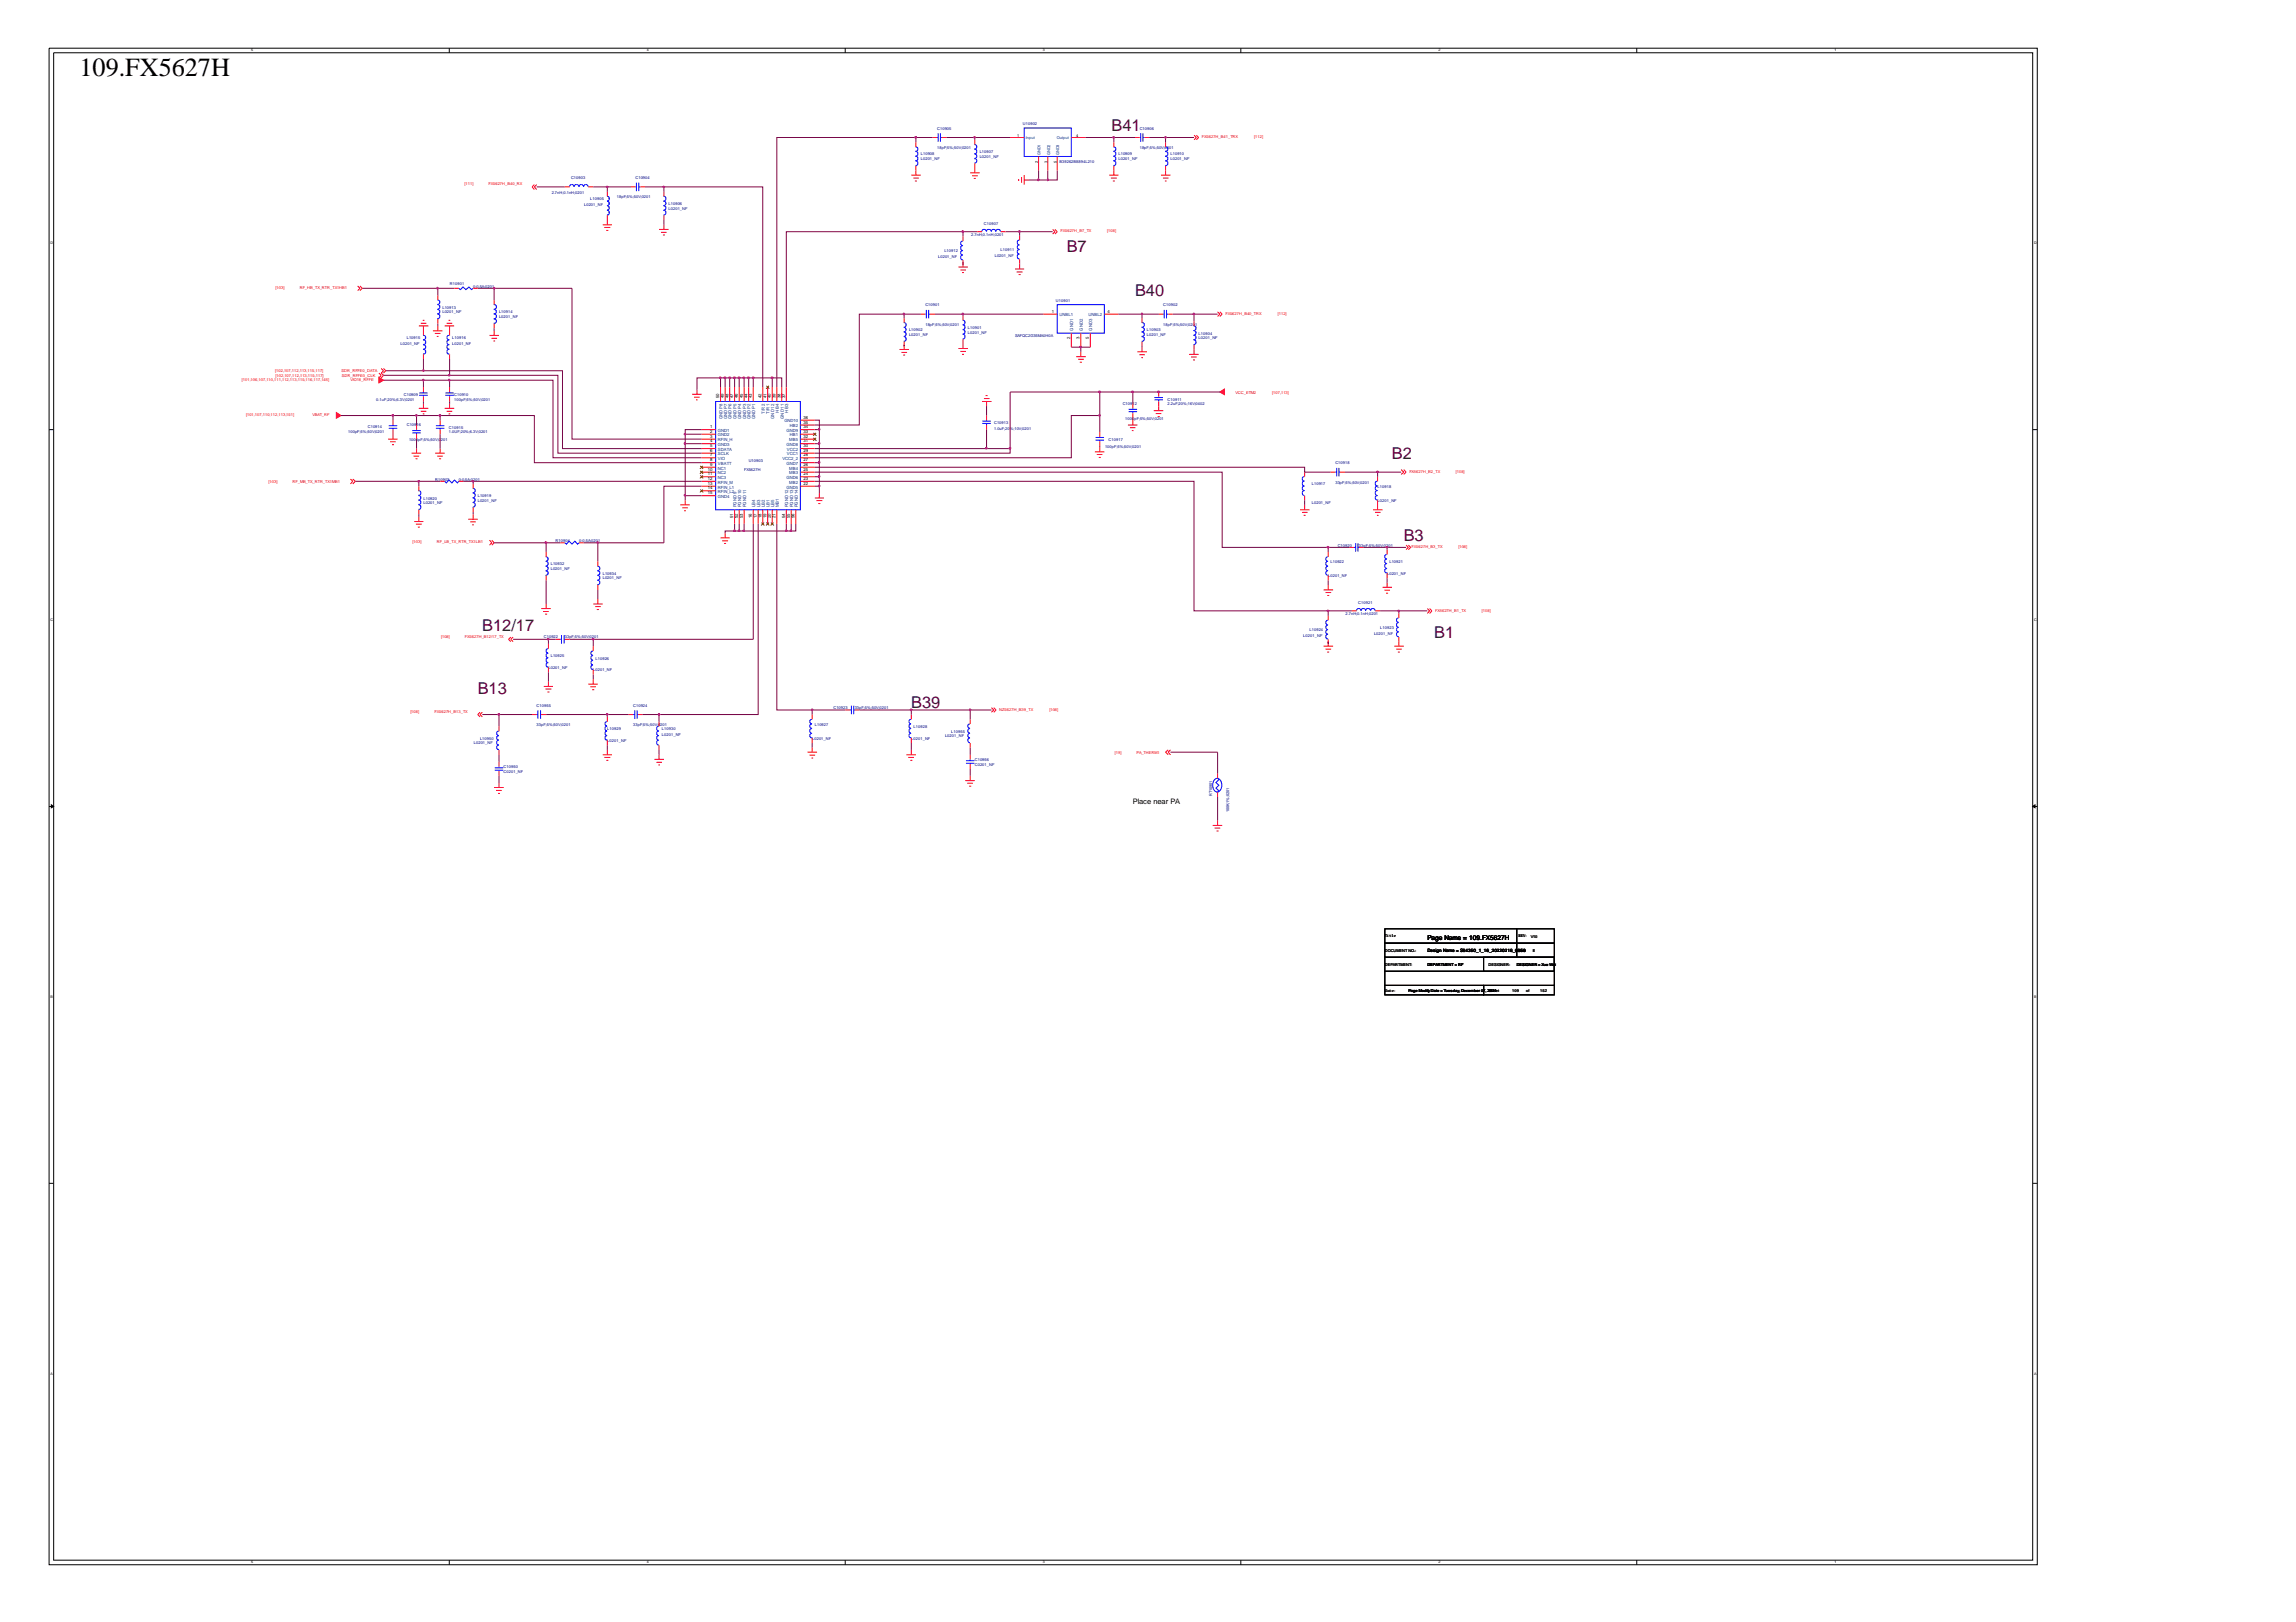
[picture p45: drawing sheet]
<svg xmlns="http://www.w3.org/2000/svg" width="297mm" height="210mm" viewBox="0 0 297 210" stroke-linecap="round" stroke-linejoin="round" font-family="sans-serif">
<defs><g id="words">
<text font-size="3.4" x="10.3" y="9.8">109.FX5627H</text>
<g font-size="2.1" fill="#400040">
<text x="143.8" y="17">B41</text>
<text x="138" y="32.6">B7</text>
<text x="146.9" y="38.3">B40</text>
<text x="180.1" y="59.4">B2</text>
<text x="181.6" y="70">B3</text>
<text x="62.4" y="81.6">B12/17</text>
<text x="185.5" y="82.5">B1</text>
<text x="61.8" y="89.8">B13</text>
<text x="117.9" y="91.7">B39</text>
</g>
<text font-size="1" x="146.6" y="104">Place near PA</text>
<text font-size=".8" x="184.7" y="121.6">Page Name = 109.FX5627H</text>
<g font-size=".6">
<text x="136.1" y="40.5">1</text>
<text x="143.3" y="40.5">4</text>
<text x="138.4" y="43.9" transform="rotate(-90 138.4 43.9)">2</text>
<text x="139.7" y="43.9" transform="rotate(-90 139.7 43.9)">3</text>
<text x="140.9" y="43.9" transform="rotate(-90 140.9 43.9)">5</text>
<text x="93" y="51.5" transform="rotate(-90 93 51.5)">50</text>
<text x="93.6" y="51.5" transform="rotate(-90 93.6 51.5)">49</text>
<text x="94.2" y="51.5" transform="rotate(-90 94.2 51.5)">48</text>
<text x="94.9" y="51.5" transform="rotate(-90 94.9 51.5)">47</text>
<text x="95.5" y="51.5" transform="rotate(-90 95.5 51.5)">46</text>
<text x="96.1" y="51.5" transform="rotate(-90 96.1 51.5)">45</text>
<text x="96.7" y="51.5" transform="rotate(-90 96.7 51.5)">44</text>
<text x="97.3" y="51.5" transform="rotate(-90 97.3 51.5)">43</text>
<text x="98.5" y="51.5" transform="rotate(-90 98.5 51.5)">42</text>
<text x="99.1" y="51.5" transform="rotate(-90 99.1 51.5)">41</text>
<text x="99.7" y="51.5" transform="rotate(-90 99.7 51.5)">40</text>
<text x="100.3" y="51.5" transform="rotate(-90 100.3 51.5)">39</text>
<text x="101" y="51.5" transform="rotate(-90 101 51.5)">38</text>
<text x="101.6" y="51.5" transform="rotate(-90 101.6 51.5)">37</text>
<text x="91.9" y="55.4">1</text>
<text x="91.9" y="56">2</text>
<text x="91.9" y="56.7">3</text>
<text x="91.9" y="57.2">4</text>
<text x="91.9" y="57.9">5</text>
<text x="91.9" y="58.5">6</text>
<text x="91.9" y="59.1">7</text>
<text x="91.9" y="59.7">8</text>
<text x="104" y="59.7">27</text>
<text x="104" y="59.1">28</text>
<text x="104" y="58.5">29</text>
<text x="104" y="57.9">30</text>
<text x="104" y="57.2">31</text>
<text x="104" y="56.7">32</text>
<text x="104" y="56">33</text>
<text x="104" y="55.4">34</text>
<text x="104" y="54.8">35</text>
<text x="104" y="54.2">36</text>
<text x="91.6" y="60.9">10</text>
<text x="91.6" y="61.5">11</text>
<text x="91.6" y="62.1">12</text>
<text x="91.6" y="62.8">13</text>
<text x="91.6" y="63.3">14</text>
<text x="91.6" y="64">15</text>
<text x="91.9" y="60.3">9</text>
<text x="104" y="62.8">22</text>
<text x="104" y="62.1">23</text>
<text x="104" y="61.5">24</text>
<text x="104" y="60.9">25</text>
<text x="104" y="60.3">26</text>
<text x="94.9" y="67.1" transform="rotate(-90 94.9 67.1)">51</text>
<text x="95.5" y="67.1" transform="rotate(-90 95.5 67.1)">52</text>
<text x="96.1" y="67.1" transform="rotate(-90 96.1 67.1)">53</text>
<text x="97.3" y="67.1" transform="rotate(-90 97.3 67.1)">16</text>
<text x="97.9" y="67.1" transform="rotate(-90 97.9 67.1)">17</text>
<text x="98.5" y="67.1" transform="rotate(-90 98.5 67.1)">18</text>
<text x="99.1" y="67.1" transform="rotate(-90 99.1 67.1)">19</text>
<text x="99.7" y="67.1" transform="rotate(-90 99.7 67.1)">20</text>
<text x="100.3" y="67.1" transform="rotate(-90 100.3 67.1)">21</text>
<text x="101.6" y="67.1" transform="rotate(-90 101.6 67.1)">54</text>
<text x="102.2" y="67.1" transform="rotate(-90 102.2 67.1)">55</text>
<text x="102.8" y="67.1" transform="rotate(-90 102.8 67.1)">56</text>
<text x="184.7" y="123.2">Design Name = S84350_1_16_20220216_0959</text>
</g>
<g font-size=".6" fill="#004080">
<text x="137.1" y="41">UNBL1</text>
<text x="140.8" y="41">UNBL2</text>
<text x="138.9" y="42.8" transform="rotate(-90 138.9 42.8)">GND1</text>
<text x="140.1" y="42.8" transform="rotate(-90 140.1 42.8)">GND2</text>
<text x="141.3" y="42.8" transform="rotate(-90 141.3 42.8)">GND3</text>
<text x="98.9" y="53.5" transform="rotate(-90 98.9 53.5)">T/R2</text>
<text x="99.6" y="53.5" transform="rotate(-90 99.6 53.5)">T/R1</text>
<text x="100.8" y="53.4" transform="rotate(-90 100.8 53.4)">HB4</text>
<text x="102" y="53.4" transform="rotate(-90 102 53.4)">HB3</text>
<text x="92.9" y="55.9">GND1</text>
<text x="92.9" y="56.5">GND2</text>
<text x="92.9" y="57.1">RFIN_H</text>
<text x="92.9" y="57.7">GND3</text>
<text x="92.9" y="58.3">SDATA</text>
<text x="92.9" y="58.9">SCLK</text>
<text x="92.9" y="59.5">VIO</text>
<text x="93.5" y="54.3" transform="rotate(-90 93.5 54.3)">GNDP8</text>
<text x="94.1" y="54.3" transform="rotate(-90 94.1 54.3)">GNDP7</text>
<text x="94.7" y="54.3" transform="rotate(-90 94.7 54.3)">GNDP6</text>
<text x="95.3" y="54.3" transform="rotate(-90 95.3 54.3)">GNDP5</text>
<text x="95.9" y="54.3" transform="rotate(-90 95.9 54.3)">GNDP4</text>
<text x="96.5" y="54.3" transform="rotate(-90 96.5 54.3)">GNDP3</text>
<text x="97.1" y="54.3" transform="rotate(-90 97.1 54.3)">GNDP2</text>
<text x="97.7" y="54.3" transform="rotate(-90 97.7 54.3)">GNDP1</text>
<text x="100.2" y="54.2" transform="rotate(-90 100.2 54.2)">GND12</text>
<text x="101.2" y="59.5">VCC2_2</text>
<text x="101.4" y="54.2" transform="rotate(-90 101.4 54.2)">GND11</text>
<text x="101.5" y="54.7">GND10</text>
<text x="101.8" y="57.7">GND8</text>
<text x="101.8" y="55.9">GND9</text>
<text x="101.8" y="58.9">VCC1</text>
<text x="101.8" y="58.3">VCC2</text>
<text x="102.1" y="57.1">MB5</text>
<text x="102.2" y="56.5">HB1</text>
<text x="102.2" y="55.3">HB2</text>
<text x="92.9" y="60.2">VBATT</text>
<text x="92.9" y="60.8">NC1</text>
<text x="92.9" y="61.4">NC2</text>
<text x="92.9" y="62">NC3</text>
<text x="92.9" y="62.6">RFIN_M</text>
<text x="92.9" y="63.2">RFIN_L1</text>
<text x="92.9" y="63.8">RFIN_L2</text>
<text x="92.9" y="64.4">GND4</text>
<text x="95.3" y="65.7" transform="rotate(-90 95.3 65.7)">PGND9</text>
<text x="95.9" y="65.7" transform="rotate(-90 95.9 65.7)">PGND10</text>
<text x="96.5" y="65.7" transform="rotate(-90 96.5 65.7)">PGND11</text>
<text x="97.7" y="65.7" transform="rotate(-90 97.7 65.7)">LB4</text>
<text x="98.3" y="65.7" transform="rotate(-90 98.3 65.7)">LB3</text>
<text x="98.9" y="65.7" transform="rotate(-90 98.9 65.7)">LB2</text>
<text x="99.6" y="65.7" transform="rotate(-90 99.6 65.7)">LB1</text>
<text x="100.2" y="65.7" transform="rotate(-90 100.2 65.7)">LB5</text>
<text x="100.8" y="65.7" transform="rotate(-90 100.8 65.7)">MB1</text>
<text x="101.8" y="63.2">GND5</text>
<text x="101.8" y="62">GND6</text>
<text x="101.8" y="60.2">GND7</text>
<text x="102" y="65.7" transform="rotate(-90 102 65.7)">PGND12</text>
<text x="102.1" y="62.6">MB2</text>
<text x="102.1" y="61.4">MB3</text>
<text x="102.1" y="60.8">MB4</text>
<text x="102.6" y="65.7" transform="rotate(-90 102.6 65.7)">PGND13</text>
<text x="103.2" y="65.7" transform="rotate(-90 103.2 65.7)">PGND14</text>
</g>
<g font-size=".5">
<text x="32.5" y="6.7">5</text>
<text x="83.7" y="6.7">4</text>
<text x="134.9" y="6.7">3</text>
<text x="186.1" y="6.7">2</text>
<text x="237.3" y="6.7">1</text>
<text x="131.6" y="17.8">1</text>
<text x="139.2" y="17.8">4</text>
<text x="134.3" y="21.1" transform="rotate(-90 134.3 21.1)">2</text>
<text x="135.5" y="21.1" transform="rotate(-90 135.5 21.1)">3</text>
<text x="136.7" y="21.1" transform="rotate(-90 136.7 21.1)">5</text>
<text x="6.5" y="31.6">D</text>
<text x="263.1" y="31.6">D</text>
<text x="6.5" y="80.4">C</text>
<text x="263.1" y="80.4">C</text>
<text x="179.2" y="121.3">Title</text>
<text x="179.2" y="123.2">DOCUMENT NO.:</text>
<text x="179.2" y="125">DEPARTMENT:</text>
<text x="184.7" y="125">DEPARTMENT = RF</text>
<text x="192.6" y="125">DESIGNER:</text>
<text x="196.2" y="125">DESIGNER = Xue Wei</text>
<text x="196.5" y="123.2">Size</text>
<text x="196.5" y="121.3">REV:</text>
<text x="198" y="121.3">V10</text>
<text x="198.3" y="123.2">E</text>
<text x="6.5" y="129.1">B</text>
<text x="179.2" y="128.4">Date:</text>
<text x="182.2" y="128.4">Page ModifyDate = Tuesday, December 07, 2021</text>
<text x="192.6" y="128.4">Sheet</text>
<text x="195.6" y="128.4">109</text>
<text x="197.4" y="128.4">of</text>
<text x="199.3" y="128.4">152</text>
<text x="263.1" y="129.1">B</text>
<text x="6.5" y="177.9">A</text>
<text x="263.1" y="177.9">A</text>
<text x="32.5" y="202.3">5</text>
<text x="83.7" y="202.3">4</text>
<text x="134.9" y="202.3">3</text>
<text x="186.1" y="202.3">2</text>
<text x="237.3" y="202.3">1</text>
</g>
<g font-size=".5" fill="#000080">
<text x="121.2" y="16.8">C10905</text>
<text x="132.3" y="16.2">U10902</text>
<text x="147.4" y="16.8">C10906</text>
<text x="73.9" y="23.2">C10903</text>
<text x="82.2" y="23.2">C10904</text>
<text x="119.1" y="20.1">L10908</text>
<text x="119.1" y="20.8">L0201_NF</text>
<text x="121.2" y="19.3">18pF;5%;50V;0201</text>
<text x="126.7" y="19.8">L10907</text>
<text x="126.7" y="20.5">L0201_NF</text>
<text x="137.1" y="21.1">B39262B8894L210</text>
<text x="144.7" y="20.1">L10909</text>
<text x="144.7" y="20.8">L0201_NF</text>
<text x="147.4" y="19.3">18pF;5%;50V;0201</text>
<text x="151.4" y="20.1">L10910</text>
<text x="151.4" y="20.8">L0201_NF</text>
<text x="71.4" y="25.1">2.7nH;0.1nH;0201</text>
<text x="75.6" y="26.6">L0201_NF</text>
<text x="76.4" y="25.9">L10905</text>
<text x="79.8" y="25.6">18pF;5%;50V;0201</text>
<text x="86.5" y="26.6">L10906</text>
<text x="86.5" y="27.1">L0201_NF</text>
<text x="127.3" y="29.1">C10907</text>
<text x="121.4" y="33.4">L0201_NF</text>
<text x="122.2" y="32.7">L10912</text>
<text x="125.6" y="30.5">2.7nH;0.1nH;0201</text>
<text x="128.7" y="33.2">L0201_NF</text>
<text x="129.5" y="32.5">L10911</text>
<text x="57.2" y="39.9">L10913</text>
<text x="57.2" y="40.6">L0201_NF</text>
<text x="58.2" y="36.8">R10901</text>
<text x="61.2" y="37.2">0;0.5A;0201</text>
<text x="64.6" y="40.6">L10914</text>
<text x="64.6" y="41.2">L0201_NF</text>
<text x="119.7" y="39.6">C10901</text>
<text x="136.6" y="39.1">U10901</text>
<text x="150.5" y="39.6">C10902</text>
<text x="51.8" y="44.6">L0201_NF</text>
<text x="52.6" y="43.9">L10915</text>
<text x="58.5" y="43.9">L10916</text>
<text x="58.5" y="44.6">L0201_NF</text>
<text x="117.6" y="42.9">L10902</text>
<text x="117.6" y="43.5">L0201_NF</text>
<text x="119.7" y="42.1">18pF;5%;50V;0201</text>
<text x="125.2" y="42.6">L10901</text>
<text x="125.2" y="43.2">L0201_NF</text>
<text x="131.3" y="43.6">SAFQC2G35MA0H0A</text>
<text x="148.4" y="42.9">L10903</text>
<text x="148.4" y="43.5">L0201_NF</text>
<text x="150.5" y="42.1">18pF;5%;50V;0201</text>
<text x="155.1" y="43.3">L10904</text>
<text x="155.1" y="43.9">L0201_NF</text>
<text x="48.7" y="51.8">0.1uF;20%;6.3V;0201</text>
<text x="52.2" y="51.2">C10909</text>
<text x="58.8" y="51.2">C10910</text>
<text x="58.8" y="51.8">100pF;5%;50V;0201</text>
<text x="145.2" y="52.4">C10912</text>
<text x="151" y="51.8">C10911</text>
<text x="151" y="52.4">2.2uF;20%;16V;0402</text>
<text x="45" y="56.1">100pF;5%;50V;0201</text>
<text x="47.6" y="55.4">C10914</text>
<text x="52.6" y="55.1">C10916</text>
<text x="52.9" y="57.1">1000pF;5%;50V;0201</text>
<text x="58.1" y="55.5">C10915</text>
<text x="58.1" y="56.1">1.0UF;20%;6.3V;0201</text>
<text x="96.9" y="59.7">U10903</text>
<text x="128.6" y="54.9">C10913</text>
<text x="128.6" y="55.6">1.0uF;20%;10V;0201</text>
<text x="143" y="58">100pF;5%;50V;0201</text>
<text x="143.4" y="57">C10917</text>
<text x="145.6" y="54.4">1000pF;5%;50V;0201</text>
<text x="54.8" y="64.7">L10920</text>
<text x="54.8" y="65.2">L0201_NF</text>
<text x="56.3" y="62.2">R10902</text>
<text x="59.4" y="62.2">0;0.5A;0201</text>
<text x="61.8" y="64.3">L10919</text>
<text x="61.8" y="65">L0201_NF</text>
<text x="96.3" y="61">FX5627H</text>
<text x="169.7" y="62.8">L10917</text>
<text x="169.7" y="65.2">L0201_NF</text>
<text x="172.8" y="60.1">C10918</text>
<text x="172.8" y="62.6">33pF;5%;50V;0201</text>
<text x="178.2" y="63.1">L10918</text>
<text x="178.2" y="65">L0201_NF</text>
<text x="71.9" y="70.1">R10904</text>
<text x="74.9" y="70.1">0;0.5A;0201</text>
<text x="173.1" y="70.8">C10920</text>
<text x="175.8" y="70.8">33pF;5%;50V;0201</text>
<text x="71.2" y="73.2">L10932</text>
<text x="71.2" y="73.8">L0201_NF</text>
<text x="78" y="74.4">L10934</text>
<text x="78" y="75">L0201_NF</text>
<text x="171.8" y="74.7">L0201_NF</text>
<text x="172.1" y="72.9">L10922</text>
<text x="179.5" y="74.4">L0201_NF</text>
<text x="179.7" y="72.9">L10921</text>
<text x="70.4" y="82.6">C10922</text>
<text x="73.1" y="82.6">33pF;5%;50V;0201</text>
<text x="168.6" y="82.4">L0201_NF</text>
<text x="169.4" y="81.7">L10924</text>
<text x="174.1" y="79.6">2.7nH;0.1nH;0201</text>
<text x="175.7" y="78.1">C10921</text>
<text x="177.8" y="82.1">L0201_NF</text>
<text x="178.6" y="81.4">L10923</text>
<text x="71" y="86.6">L0201_NF</text>
<text x="71.2" y="85.1">L10925</text>
<text x="76.8" y="86.9">L0201_NF</text>
<text x="77" y="85.4">L10926</text>
<text x="62.1" y="95.7">L10950</text>
<text x="69.4" y="91.5">C10955</text>
<text x="69.4" y="94">33pF;5%;50V;0201</text>
<text x="78.6" y="94.5">L10929</text>
<text x="81.9" y="91.5">C10924</text>
<text x="81.9" y="94">33pF;5%;50V;0201</text>
<text x="85.6" y="94.5">L10930</text>
<text x="85.6" y="95.2">L0201_NF</text>
<text x="105.1" y="95.7">L0201_NF</text>
<text x="105.4" y="93.9">L10927</text>
<text x="107.8" y="91.8">C10923</text>
<text x="110.6" y="91.8">33pF;5%;50V;0201</text>
<text x="117.9" y="95.7">L0201_NF</text>
<text x="118.2" y="94.2">L10928</text>
<text x="122.3" y="95.4">L0201_NF</text>
<text x="123.1" y="94.8">L10955</text>
<text x="61.3" y="96.3">L0201_NF</text>
<text x="65.2" y="99.4">C10950</text>
<text x="65.2" y="100">C0201_NF</text>
<text x="78.6" y="96">L0201_NF</text>
<text x="126.1" y="98.5">C10956</text>
<text x="126.1" y="99.1">C0201_NF</text>
<text x="156.8" y="103" transform="rotate(-90 156.8 103)">RT10901</text>
<text x="159" y="105.1" transform="rotate(-90 159 105.1)">100K;1%;0201</text>
</g>
<g font-size=".5" fill="#f00">
<text x="155.5" y="17.9">FX5627H_B41_TRX</text>
<text x="162.3" y="17.9">[112]</text>
<text x="60.1" y="24">[111]</text>
<text x="63.2" y="24">FX5627H_B40_RX</text>
<text x="137.2" y="30.1">FX5627H_B7_TX</text>
<text x="143.3" y="30.1">[108]</text>
<text x="35.6" y="37.4">[103]</text>
<text x="38.8" y="37.4">RF_HB_TX_RTR_TX1HB1</text>
<text x="158.5" y="40.7">FX5627H_B40_TRX</text>
<text x="165.3" y="40.7">[112]</text>
<text x="31.3" y="49.3">[101,106,107,110,111,112,113,115,116,117,145]</text>
<text x="31.8" y="53.9">[101,107,110,112,113,151]</text>
<text x="35.6" y="48.1">[102,107,112,113,115,117]</text>
<text x="35.6" y="48.7">[102,107,112,113,115,117]</text>
<text x="40.4" y="53.9">VBAT_RF</text>
<text x="44.2" y="48.1">SDR_RFFE0_DATA</text>
<text x="44.2" y="48.7">SDR_RFFE0_CLK</text>
<text x="45.3" y="49.3">VIO18_RFFE</text>
<text x="159.9" y="51">VCC_ETM2</text>
<text x="164.6" y="51">[107,113]</text>
<text x="34.8" y="62.5">[103]</text>
<text x="37.8" y="62.5">RF_MB_TX_RTR_TX1MB1</text>
<text x="182.3" y="61.2">FX5627H_B2_TX</text>
<text x="188.3" y="61.2">[108]</text>
<text x="53.4" y="70.3">[103]</text>
<text x="56.5" y="70.3">RF_LB_TX_RTR_TX1LB1</text>
<text x="182.6" y="71">FX5627H_B3_TX</text>
<text x="188.7" y="71">[108]</text>
<text x="57.1" y="82.5">[108]</text>
<text x="60.2" y="82.5">FX5627H_B12/17_TX</text>
<text x="185.7" y="79.1">FX5627H_B1_TX</text>
<text x="191.7" y="79.1">[108]</text>
<text x="53.1" y="92.3">[108]</text>
<text x="56.2" y="92.3">FX5627H_B13_TX</text>
<text x="129.3" y="92">NZ5627H_B39_TX</text>
<text x="135.8" y="92">[108]</text>
<text x="144.2" y="97.6">[19]</text>
<text x="147" y="97.6">PA_THERM1</text>
</g>
<g font-size=".5" fill="#004080">
<text x="132.7" y="18">Input</text>
<text x="134.6" y="20" transform="rotate(-90 134.6 20)">GND1</text>
<text x="135.8" y="20" transform="rotate(-90 135.8 20)">GND2</text>
<text x="136.7" y="18">Output</text>
<text x="137" y="20" transform="rotate(-90 137 20)">GND3</text>
</g>
</g></defs>
<g fill="none" stroke="#000" stroke-width=".13">
<path d="M6.3 6.2h257.3v196.3h-257.3zM6.9 6.8h256.1v195.1h-256.1zM58.1 6.2v.6M109.3 6.2v.6M160.5 6.2v.6M211.8 6.2v.6M6.4 55.6h.5M263 55.6h.6M6.4 104.4h.5M263 104.4h.6M179.2 120.2h17v1.9h-17zM179.2 122.1h17v1.8h-17z"/>
<path d="M179.2 127.5h12.7v1.2h-12.7zM179.2 125.7h21.9v1.8h-21.9zM179.2 123.9h21.9v1.8h-21.9zM191.9 127.5h9.2v1.2h-9.2zM191.9 123.9h9.2v1.8h-9.2zM196.2 120.2h4.9v1.9h-4.9zM196.2 122.1h4.9v1.8h-4.9zM6.4 153.1h.5M263 153.1h.6M58.1 201.9v.6M109.3 201.9v.6M160.5 201.9v.6"/>
<path d="M211.8 201.9v.6"/>
</g>
<g fill="#000" stroke="#000" stroke-width=".13">
<path d="M6.6 104.2l.3 .2-.3 .1z" fill-rule="evenodd"/>
<path d="M263 104.4l.3-.2v.3z" fill-rule="evenodd"/>
</g>
<g fill="none" stroke="#f00" stroke-width=".13">
<path d="M118.5 18.4v.6M120.6 17.8h.6M121.8 17.8h.7M126.1 18.1v.6M130.7 17.8h1.8M138.6 17.8h1.9M144.1 18.4v.6M146.9 17.8h.5M148.1 17.8h.6M150.8 18.4v.6M154.5 17.5l.3 .3-.3 .3M154.8 17.5l.3 .3-.3 .3"/>
<path d="M46.3 37l.3 .3-.3 .3M46.6 37l.3 .3-.3 .3M56.6 38.2v.6M58.8 37.3h.6M61.2 37.3h.6M63.9 38.8v.6M69.1 23.9l-.3 .3 .3 .3M69.4 23.9l-.3 .3 .3 .3M73.1 24.2h.6M76.1 24.2h.7M78 29.1h1.2M78.2 29.4h.8"/>
<path d="M78.4 29.8h.3M78.6 24.8v.6M78.6 27.9v1.2M81.6 24.2h.6M82.8 24.2h.6M85.3 29.7h1.2M85.5 30.1h.7M85.8 30.4h.2M85.9 24.8v.6M85.9 27.9v.6M85.9 29.1v.6M117.9 22.7h1.2"/>
<path d="M118.2 23h.7M118.4 23.4h.2M118.5 21.5v1.2M124 34.6h1.2M124.2 34.9h.8M124.5 35.3h.2M124.6 30.6v.6M124.6 33.7v.9M125.5 22.4h1.2M125.8 22.7h.7M126 23.1h.2M126.1 21.1v1.3"/>
<path d="M126.4 30h.6M129.5 30h.6M131.3 34.8h1.2M131.5 35.2h.8M131.8 23.2v.2M131.8 35.5h.2M131.9 30.5v.6M131.9 33.5v.6M131.9 34.2v.6M132.2 22.9v.7M132.5 23.3h.6M132.5 22.7v1.2"/>
<path d="M134.4 20.2v1.9M135.6 20.2v1.9M136.2 29.7l.3 .3-.3 .3M136.5 29.7l.3 .3-.3 .3M136.8 20.2v1.9M143.5 22.7h1.2M143.7 23h.8M144 23.4h.2M144.1 21.5v1.2M150.2 22.7h1.2M150.5 23h.7M150.7 23.4h.2"/>
<path d="M150.8 21.5v1.2M49 48.3l.3 .3-.3 .3M49.3 47.7l.3 .3-.3 .3 .3 .3-.3 .3M49.6 47.7l.3 .3-.3 .3M50.2 56.8h1.2M50.5 57.2h.7M50.7 57.5h.3M50.8 54.4v.6M50.8 55.6v1.2M53.3 58.6h1.2M53.5 59h.7M53.8 59.4h.2"/>
<path d="M53.9 55v.6M53.9 56.2v.6M53.9 58.1v.5M54.2 42.2h1.2M54.2 52.8h1.2M54.4 41.8h.8M54.4 53.2h.8M54.7 41.5h.2M54.7 53.6h.2M54.8 42.2v1.2M54.8 45.9v.6M54.8 50.1v.6"/>
<path d="M54.8 51.3v.7M54.8 52.3v.5M56 42.8h1.2M56.3 43.2h.7M56.3 58.6h1.2M56.5 43.5h.2M56.6 59h.7M56.6 41.3v.6M56.6 42.2v.6M56.8 59.4h.3M56.9 54.4v.6M56.9 55.6v.6"/>
<path d="M56.9 58.1v.5M57.5 42.2h1.3M57.5 52.8h1.3M57.8 41.8h.7M57.8 53.2h.7M58 41.5h.3M58 53.6h.3M58.2 42.2v1.2M58.2 45.9v.6M58.2 50.1v.6M58.2 51.3v.7M58.2 52.3v.5"/>
<path d="M63.3 43.4h1.3M63.6 43.8h.7M63.8 44.1h.3M63.9 41.9v.6M63.9 42.8v.6M89.5 51h1.3M89.8 51.4h.7M90 51.7h.3M90.2 50.4v.6M90.8 56.8h1.8M90.8 58.6h1.8M90.8 55.6h1.8"/>
<path d="M90.8 56.2h1.8M90.8 57.4h1.8M90.8 58.1h1.8M90.8 59.2h1.8M90.8 59.9h1.8M93.2 50.1v1.9M93.8 50.1v1.9M94.4 50.1v1.9M95 50.1v1.9M95.6 50.1v1.9M96.3 50.1v1.9M96.9 50.1v1.9"/>
<path d="M97.5 50.1v1.9M98.7 50.1v1.9M99.3 50.1v1.9M99.9 50.1v1.9M100.5 50.1v1.9M101.1 50.1v1.9M101.7 50.1v1.9M103.5 56.8h1.9M103.5 58.6h1.9M103.5 55h1.9M103.5 55.6h1.9M103.5 56.2h1.9"/>
<path d="M103.5 57.4h1.9M103.5 58.1h1.9M103.5 59.2h1.9M103.5 59.9h1.9M103.5 54.4h1.9M116.4 45.2h1.2M116.6 45.6h.7M116.8 45.9h.3M117 41.2v.6M117 44.2v1M119.1 40.7h.6M120.3 40.7h.6"/>
<path d="M124 45.1h1.2M124.2 45.5h.8M124.5 45.9h.2M124.6 40.9v.6M124.6 43.9v1.2M127 52h1.3M127.3 51.6h.7M127.5 51.2h.3M127.6 52v.5M127.6 53.8v.6M127.6 55v.6M135 40.7h1.8"/>
<path d="M138.6 43.1v1.8M139.2 46.2h1.3M139.5 46.5h.7M139.7 46.9h.3M139.8 43.1v1.8M139.8 45.5v.7M141.1 43.1v1.8M141.6 58.5h1.3M141.9 58.8h.7M142.2 59.2h.2M142.3 55.9v.6M142.3 57.1v.6"/>
<path d="M142.3 57.8v.7M142.9 40.7h1.8M145.9 55h1.3M146.2 55.3h.7M146.4 55.7h.2M146.6 52.3v.5M146.6 53.5v.6M146.6 54.4v.6M147.2 45.5h1.2M147.4 45.9h.7M147.7 46.3h.2M147.7 41.2v.6"/>
<path d="M147.7 44.2v.6M147.7 44.9v.6M149.3 53.1h1.2M149.5 53.5h.7M149.8 53.9h.2M149.9 40.7h.6M149.9 50.7v.6M149.9 52v1.1M151.1 40.7h.6M153.8 45.9h1.3M154.1 46.2h.7M154.3 46.6h.3"/>
<path d="M154.5 41.6v.6M154.5 44.6v1.3M157.5 40.4l.3 .3-.3 .3M157.8 40.4l.3 .3-.3 .3M45.3 62l.3 .3-.3 .3M45.6 62l.4 .3-.4 .3M53.6 67.5h1.2M53.8 67.8h.8M54.1 68.2h.2M54.2 62.9v.6M54.2 66v.6M54.2 66.9v.6"/>
<path d="M56.9 62.3h.6M59.4 62.3h.6M60.6 67.2h1.2M60.8 67.5h.8M61.1 67.9h.2M61.2 62.6v.6M61.2 65.7v.6M61.2 66.6v.6M63.3 69.9l.3 .3-.3 .3M63.6 69.9l.3 .3-.3 .3M70 78.8h1.2M70.3 79.1h.7"/>
<path d="M70.5 79.5h.3M70.7 71.4v.7M70.7 74.5v.6M70.7 78.2v.6M72.5 70.2h.6M74.9 70.2h.6M76.8 78.2h1.2M77 78.5h.7M77.2 78.9h.3M77.3 72.7v.6M77.3 75.7v.6M77.3 77.5v.7"/>
<path d="M88 65.3h1.2M88.3 65.7h.7M88.5 66.1h.2M88.6 64.7v.6M90.8 60.5h1.8M90.8 61.1h1.8M90.8 61.7h1.8M90.8 62.3h1.8M90.8 62.9h1.8M90.8 63.5h1.8M90.8 64.1h1.8M93.2 69.6h1.2"/>
<path d="M93.4 70h.8M93.7 70.3h.2M93.8 69v.6M95 66v1.8M95.6 66v1.8M96.3 66v1.8M97.5 66v1.8M98.1 66v1.8M98.7 66v1.8M99.3 66v1.8M99.9 66v1.8M100.5 66v1.8"/>
<path d="M101.7 66v1.8M102.4 66v1.8M103 66v1.8M103.5 60.5h1.9M103.5 61.1h1.9M103.5 61.7h1.9M103.5 62.3h1.9M103.5 62.9h1.9M105.4 64.4h1.2M105.6 64.8h.8M105.9 65.2h.2M106 63.8v.6"/>
<path d="M168.2 66h1.2M168.4 66.3h.8M168.7 66.7h.2M168.8 61.1v.6M168.8 64.1v.6M168.8 65.3v.7M171.2 76.3h1.3M171.5 76.7h.7M171.7 77.1h.3M171.8 71.4v.7M171.8 74.5v.6M171.8 75.7v.6"/>
<path d="M171.8 79.7v.6M172.1 61.1h.7M173.4 61.1h.6M174.6 70.8h.6M174.9 79.1h.6M175.8 70.8h.6M177.6 66h1.3M177.9 66.3h.7M177.9 79.1h.7M178.1 66.7h.3M178.2 61.7v.6M178.2 64.7v1.3"/>
<path d="M178.9 76h1.2M179.1 76.4h.7M179.3 76.8h.3M179.5 71.1v.7M179.5 74.2v.6M179.5 75.4v.6M181 79.4v.6M181.3 60.8l.3 .3-.3 .3M181.6 60.8l.3 .3-.3 .3M181.9 70.5l.3 .3-.3 .3M182.2 70.5l.3 .3-.3 .3M184.7 78.8l.3 .3-.3 .3"/>
<path d="M185 78.8l.3 .3-.3 .3M62.1 92.2l-.3 .3 .3 .3M62.4 92.2l-.3 .3 .3 .3M64.6 94v.6M64.6 97v.7M64.6 98.6v.6M64.6 99.8v.6M66.1 82.4l-.3 .3 .3 .3M66.4 82.4l-.3 .3 .3 .3M68.8 92.5h.6M70 92.5h.7M70.4 88.8h1.1"/>
<path d="M70.6 89.2h.7M70.8 89.5h.3M71 83.3v.7M71 86.4v.6M71 88.2v.6M71.9 82.7h.6M73.1 82.7h.6M76.1 88.5h1.2M76.4 88.9h.7M76.6 89.3h.3M76.8 83.6v.7M76.8 86.7v.6"/>
<path d="M76.8 87.9v.6M78 97.7h1.2M78.2 98h.8M78.4 98.4h.3M78.6 92.8v.6M78.6 95.8v.6M78.6 97v.7M81.3 92.5h.6M82.5 92.5h.6M84.7 98.3h1.2M84.9 98.7h.7M85.2 99h.2"/>
<path d="M85.3 93.4v.6M85.3 96.4v.6M85.3 97.7v.6M104.5 97.3h1.2M104.7 97.7h.8M105 98.1h.2M105.1 92.5v.6M105.1 95.5v.7M105.1 96.7v.6M109.3 91.9h.7M110.6 91.9h.6M117.3 97.7h1.2"/>
<path d="M117.5 98h.7M117.8 98.4h.2M117.9 92.5v.6M117.9 95.5v.7M117.9 97v.7M125.5 93.1v.6M125.5 96.2v.5M125.5 97.7v.6M125.5 98.9v.6M128.3 91.6l.3 .3-.3 .3M128.6 91.6l.3 .3-.3 .3M151.1 97l-.3 .3 .3 .4"/>
<path d="M151.4 97l-.3 .3 .3 .4M171.2 83.6h1.3M171.5 84h.7M171.7 84.4h.3M171.8 82.7v.9M180.4 83.6h1.2M180.6 84h.8M180.8 84.4h.3M181 82.4v1.2M63.9 101.9h1.3M64.2 102.3h.7M64.4 102.7h.3"/>
<path d="M64.6 101.3v.6M124.9 101h1.2M125.1 101.4h.8M125.4 101.7h.2M125.5 100.4v.6M156.9 106.8h1.2M157.1 107.2h.8M157.4 107.5h.2M157.5 100.1v.6M157.5 102.5v.6M157.5 106.2v.6"/>
</g>
<g fill="#f00" stroke="#f00" stroke-width=".13">
<path d="M43.5 53.4l.6 .4-.6 .3z" fill-rule="evenodd"/>
<path d="M157.8 50.7l.6-.4v.8z" fill-rule="evenodd"/>
<path d="M49 48.8l.6 .4-.6 .3z" fill-rule="evenodd"/>
</g>
<g fill="none" stroke="#00f" stroke-width=".13">
<path d="M118.4 19h.1a.26 .26 0 0 1 .2 .3 .26 .26 0 0 1-.3 .2M118.4 19.6h.1a.3 .3 0 0 1 .2 .3 .3 .3 0 0 1-.2 .3h-.1M121.2 17.8h.2M121.4 17.2v1.1M121.7 17.8h.1M121.7 17.2v1.1M126.1 18.7h.1a.28 .28 0 0 1 .1 .3 .28 .28 0 0 1-.2 .3v-.1M126.1 19.3h.1a.28 .28 0 0 1 .1 .3 .28 .28 0 0 1-.2 .3M126.1 20h.1a.28 .28 0 0 1 .1 .2 .28 .28 0 0 1-.2 .3M132.5 16.6h6.1v3.6h-6.1zM144.1 19a.26 .26 0 0 1 .2 .3 .26 .26 0 0 1-.2 .2M144.1 19.6a.3 .3 0 0 1 .2 .3 .3 .3 0 0 1-.2 .3"/>
<path d="M147.4 17.8h.2M147.6 17.2v1.1M147.9 17.2v1.1M147.9 17.8h.2M150.7 19l.3 .1a.29 .29 0 0 1 0 .3 .29 .29 0 0 1-.2 .2l-.1-.1M150.7 19.6h.1a.29 .29 0 0 1 .2 .3 .29 .29 0 0 1-.2 .3h-.1M56.6 38.8l.2 .1a.31 .31 0 0 1-.2 .5v-.1M56.6 39.4a.3 .3 0 0 1 .3 .3 .3 .3 0 0 1-.3 .3M59.4 37.3l.2 .2 .3-.4 .4 .4 .4-.4 .3 .4 .2-.2M63.9 39.4a.29 .29 0 0 1 .3 .3 .29 .29 0 0 1-.3 .3M73.7 24.1a.28 .28 0 0 1 .3-.2 .28 .28 0 0 1 .2 .2M74.3 24.1a.3 .3 0 0 1 .3-.2 .3 .3 0 0 1 .3 .2h-.1"/>
<path d="M74.9 24.1l.1-.2a.31 .31 0 0 1 .5 .2h-.1M75.5 24.1a.28 .28 0 0 1 .3-.2 .28 .28 0 0 1 .3 .2h-.1M78.5 27.2h.1a.3 .3 0 0 1 .2 .3 .3 .3 0 0 1-.2 .3h-.1M78.5 26.6h.1a.26 .26 0 0 1 .2 .3 .26 .26 0 0 1-.3 .2M78.5 26h.1a.28 .28 0 0 1 .2 .3 .28 .28 0 0 1-.2 .3h-.1M78.5 25.4h.1a.28 .28 0 0 1 .2 .3 .28 .28 0 0 1-.3 .3M82.2 24.2h.1M82.3 23.6v1.1M82.6 24.2h.2M82.6 23.6v1.1M85.9 25.4a.3 .3 0 0 1 .2 .3 .3 .3 0 0 1-.2 .3M85.9 26l.2 .1v.2v.2l-.2 .1"/>
<path d="M85.9 26.6l.2 .1a.31 .31 0 0 1-.2 .5v-.1M85.9 27.2a.3 .3 0 0 1 .2 .3 .3 .3 0 0 1-.2 .3M118.4 20.2h.1a.28 .28 0 0 1 .2 .3 .28 .28 0 0 1-.2 .3h-.1M118.4 20.8h.1a.28 .28 0 0 1 .2 .4 .28 .28 0 0 1-.3 .2M124.5 33a.3 .3 0 0 0-.2 .3 .3 .3 0 0 0 .2 .3M124.5 32.4a.28 .28 0 0 0-.2 .3 .28 .28 0 0 0 .2 .3v-.1M124.5 31.8a.3 .3 0 0 0-.2 .3 .3 .3 0 0 0 .2 .3M124.5 31.2a.28 .28 0 0 0-.2 .3 .28 .28 0 0 0 .2 .3v-.1M126.1 20.5a.26 .26 0 0 1 .2 .3 .26 .26 0 0 1-.2 .3M127 29.9a.28 .28 0 0 1 .3-.2 .28 .28 0 0 1 .3 .2M127.6 29.9a.3 .3 0 0 1 .3-.2 .3 .3 0 0 1 .3 .2M128.3 29.9v-.2a.31 .31 0 0 1 .5 .2"/>
<path d="M128.9 29.9a.28 .28 0 0 1 .2-.2 .28 .28 0 0 1 .3 .2M131.9 32.9h-.1a.31 .31 0 0 0-.2 .3 .31 .31 0 0 0 .2 .3h.1M131.9 32.3h-.1a.27 .27 0 0 0-.2 .3 .27 .27 0 0 0 .2 .2h.1M131.9 31.7l-.2 .1-.1 .2 .1 .2h.2M131.9 31.1h-.1a.31 .31 0 0 0-.2 .3 .31 .31 0 0 0 .2 .3l.1-.1M136.8 39.4h6.1v3.7h-6.1zM144.1 20.2a.28 .28 0 0 1 .2 .3 .28 .28 0 0 1-.2 .3M144.1 20.8a.28 .28 0 0 1 .2 .4 .28 .28 0 0 1-.2 .2M150.7 20.2l.3 .1a.29 .29 0 0 1 0 .3 .29 .29 0 0 1-.2 .2h-.1M150.7 20.8h.1a.29 .29 0 0 1 .2 .3 .29 .29 0 0 1-.2 .3h-.1M50.3 55.4h1.1M50.3 55.1h1.1"/>
<path d="M50.8 55v.1M50.8 55.4v.2M53.3 56h1.1M53.3 55.7h1.1M53.9 55.6v.1M53.9 56v.2M54.2 51.2h1.1M54.2 50.9h1.1M54.7 45.2h.1a.29 .29 0 0 1 .2 .3 .29 .29 0 0 1-.2 .3h-.1M54.7 44.6l.3 .1a.29 .29 0 0 1 0 .3 .29 .29 0 0 1-.2 .2l-.1-.1M54.7 44h.1a.29 .29 0 0 1 .2 .3 .29 .29 0 0 1-.2 .3l-.1-.1M54.7 43.4l.3 .1a.29 .29 0 0 1 0 .3 .29 .29 0 0 1-.2 .1h-.1"/>
<path d="M54.8 50.7v.2M54.8 51.2v.1M56.4 55.4h1.1M56.4 55.1h1.1M56.6 40.1h.2a.31 .31 0 0 1-.2 .5M56.6 40.7a.3 .3 0 0 1 .3 .3 .3 .3 0 0 1-.3 .2M56.9 55v.1M56.9 55.4v.2M57.6 51.2h1.1M57.6 50.9h1.1M58.1 45.2a.28 .28 0 0 0-.3 .4l.1 .1 .2 .1M58.1 44.6a.29 .29 0 0 0-.3 .2 .29 .29 0 0 0 .1 .3h.2"/>
<path d="M58.1 44a.3 .3 0 0 0-.3 .3 .3 .3 0 0 0 .2 .3l.1-.1M58.1 43.4a.29 .29 0 0 0-.3 .2 .29 .29 0 0 0 .1 .3h.2M58.2 50.7v.2M58.2 51.2v.1M63.9 40.1h.2a.29 .29 0 0 1 .1 .3 .29 .29 0 0 1-.3 .2M63.9 40.7h.1a.29 .29 0 0 1 .2 .3 .29 .29 0 0 1-.3 .2M63.9 41.3h.2l.1 .3-.1 .2h-.2M92.6 52h10.9v14h-10.9zM116.9 41.8h.1a.28 .28 0 0 1 .2 .3 .28 .28 0 0 1-.3 .2M116.9 42.4h.1a.28 .28 0 0 1 .2 .3 .28 .28 0 0 1-.2 .2h-.1M116.9 43h.1a.28 .28 0 0 1 .2 .3 .28 .28 0 0 1-.2 .2h-.1M116.9 43.6h.1a.3 .3 0 0 1 .2 .3 .3 .3 0 0 1-.2 .2h-.1"/>
<path d="M119.7 40.7h.1M119.8 40.1v1.1M120.1 40.1v1.1M120.1 40.7h.2M124.5 41.5h.1a.28 .28 0 0 1 .2 .2 .28 .28 0 0 1-.2 .3h-.1M124.5 42.1h.1a.3 .3 0 0 1 .2 .2 .3 .3 0 0 1-.2 .3h-.1M124.5 42.7h.1a.28 .28 0 0 1 .2 .3 .28 .28 0 0 1-.2 .2h-.1M124.5 43.3h.1a.28 .28 0 0 1 .2 .3 .28 .28 0 0 1-.3 .2M127.1 54.8h1.1M127.1 54.5h1.1M127.6 54.4v.1M127.6 54.8v.2"/>
<path d="M141.7 57h1.1M141.7 56.6h1.1M142.3 56.5v.1M142.3 57v.1M146 53.3h1.1M146 53h1.1M146.6 52.8v.2M146.6 53.3v.2M147.7 41.8h.1a.29 .29 0 0 1 .2 .3 .29 .29 0 0 1-.3 .2M147.7 42.4h.3v.3v.2h-.3M147.7 43h.3a.29 .29 0 0 1 0 .3 .29 .29 0 0 1-.3 .2M147.7 43.6a.29 .29 0 0 1 .3 .3 .29 .29 0 0 1-.3 .2"/>
<path d="M149.4 51.7h1.1M149.4 51.4h1.1M149.9 51.3v.1M149.9 51.7v.3M150.5 40.7h.1M150.6 40.1v1.1M150.9 40.1v1.1M150.9 40.7h.2M154.4 42.2h.1a.3 .3 0 0 1 .2 .3 .3 .3 0 0 1-.2 .3l-.1-.1M154.4 42.8l.2 .1 .1 .1-.1 .3h-.2M154.4 43.4l.2 .1a.31 .31 0 0 1-.1 .5l-.1-.1M154.4 44h.1a.3 .3 0 0 1 .2 .3 .3 .3 0 0 1-.2 .3l-.1-.1"/>
<path d="M54.1 63.5h.1a.28 .28 0 0 1 .2 .3 .28 .28 0 0 1-.3 .3M54.1 64.1h.1a.28 .28 0 0 1 .2 .3 .28 .28 0 0 1-.2 .3h-.1M54.1 64.7h.1a.26 .26 0 0 1 .2 .3 .26 .26 0 0 1-.3 .2M54.1 65.3h.1a.3 .3 0 0 1 .2 .3 .3 .3 0 0 1-.2 .3h-.1M57.5 62.3l.2 .2 .4-.4 .4 .4 .3-.4 .4 .4 .2-.2M61.2 63.2l.2 .1a.31 .31 0 0 1-.2 .5v-.1M61.2 63.8a.3 .3 0 0 1 .2 .3 .3 .3 0 0 1-.2 .3M61.2 64.4l.2 .1a.31 .31 0 0 1-.2 .5M61.2 65a.3 .3 0 0 1 .2 .3 .3 .3 0 0 1-.2 .3M70.6 72.1h.2a.31 .31 0 0 1-.2 .5M70.6 72.7h.1a.3 .3 0 0 1 .2 .3 .3 .3 0 0 1-.3 .2M70.6 73.3l.2 .1 .1 .1-.1 .3h-.2"/>
<path d="M70.6 73.9h.2a.31 .31 0 0 1-.2 .5M73.1 70.2l.2 .2 .3-.4 .4 .4 .4-.4 .3 .4 .2-.2M77.3 73.3h.1a.28 .28 0 0 1 .2 .3 .28 .28 0 0 1-.3 .2M77.3 73.9a.26 .26 0 0 1 .3 .3 .26 .26 0 0 1-.3 .2M77.3 74.5a.3 .3 0 0 1 .3 .3 .3 .3 0 0 1-.3 .2M77.3 75.1h.1a.28 .28 0 0 1 .2 .3 .28 .28 0 0 1-.3 .2M168.7 63.5a.3 .3 0 0 0-.2 .3 .3 .3 0 0 0 .2 .3M168.7 62.9a.28 .28 0 0 0-.2 .3 .28 .28 0 0 0 .2 .3v-.1M168.7 62.3a.3 .3 0 0 0-.2 .3 .3 .3 0 0 0 .2 .3v-.1M168.7 61.7a.28 .28 0 0 0-.2 .3 .28 .28 0 0 0 .2 .2M171.8 73.9a.28 .28 0 0 0-.3 .3 .28 .28 0 0 0 .3 .2M171.8 73.3l-.2 .1a.31 .31 0 0 0 .2 .4"/>
<path d="M171.8 72.7a.3 .3 0 0 0-.3 .3 .3 .3 0 0 0 .3 .2M171.8 72.1a.28 .28 0 0 0-.3 .2 .28 .28 0 0 0 .3 .3M172.8 61.1h.1M172.9 60.6v1.1M173.2 61.1h.2M173.2 60.6v1.1M175.2 70.8h.2M175.4 70.3v1.1M175.5 79l.1-.2a.31 .31 0 0 1 .5 .2h-.1M175.7 70.8h.1M175.7 70.3v1.1M176.1 79a.28 .28 0 0 1 .3-.2 .28 .28 0 0 1 .3 .2h-.1"/>
<path d="M176.7 79a.3 .3 0 0 1 .3-.2 .3 .3 0 0 1 .3 .2h-.1M177.3 79a.28 .28 0 0 1 .3-.2 .28 .28 0 0 1 .3 .2h-.1M178.2 64.1l-.2 .1a.31 .31 0 0 0 .2 .5M178.2 63.5a.3 .3 0 0 0-.3 .3 .3 .3 0 0 0 .3 .3M178.2 62.9a.28 .28 0 0 0-.3 .3 .28 .28 0 0 0 .3 .3v-.1M178.2 62.3a.3 .3 0 0 0-.3 .3 .3 .3 0 0 0 .3 .3v-.1M179.4 73.6a.28 .28 0 0 0-.2 .3 .28 .28 0 0 0 .2 .2M179.4 73a.3 .3 0 0 0-.2 .2 .3 .3 0 0 0 .2 .3M179.4 72.4a.28 .28 0 0 0-.2 .2 .28 .28 0 0 0 .2 .3M179.4 71.8h-.2a.31 .31 0 0 0 .2 .5M180.9 80a.28 .28 0 0 0-.2 .3 .28 .28 0 0 0 .2 .2M64 99.4h1.1"/>
<path d="M64 99.7h1.1M64.5 94.6l-.2 .1v.1v.3h.2M64.5 95.2a.27 .27 0 0 0-.2 .3 .27 .27 0 0 0 .2 .3v-.1M64.5 95.8a.31 .31 0 0 0-.2 .3 .31 .31 0 0 0 .2 .3M64.5 96.4a.27 .27 0 0 0-.2 .3 .27 .27 0 0 0 .2 .3M64.6 99.2v.2M64.6 99.7v.1M69.4 92.5h.2M69.6 91.9v1.1M69.9 92.5h.1M69.9 91.9v1.1M70.9 85.8a.27 .27 0 0 0-.2 .2 .27 .27 0 0 0 .2 .3"/>
<path d="M70.9 85.1a.31 .31 0 0 0-.2 .3 .31 .31 0 0 0 .2 .3M70.9 84.6a.27 .27 0 0 0-.2 .2 .27 .27 0 0 0 .2 .3M70.9 84h-.2v.2v.2l.2 .1M72.5 82.7h.1M72.6 82.2v1.1M73 82.7h.1M73 82.2v1.1M76.7 86.1a.27 .27 0 0 0-.2 .2 .27 .27 0 0 0 .2 .3M76.7 85.5h-.2v.2v.3h.2M76.7 84.9a.31 .31 0 0 0-.3 .2 .31 .31 0 0 0 .3 .3M76.7 84.3a.27 .27 0 0 0-.2 .2 .27 .27 0 0 0 .2 .3M78.5 95.2a.27 .27 0 0 0-.2 .3 .27 .27 0 0 0 .2 .3v-.1"/>
<path d="M78.5 94.6l-.2 .1v.2v.2h.2M78.5 94a.31 .31 0 0 0-.2 .3 .31 .31 0 0 0 .2 .3v-.1M78.5 93.4a.27 .27 0 0 0-.2 .3 .27 .27 0 0 0 .2 .2M81.9 92.5h.2M82.1 91.9v1.1M82.4 91.9v1.1M82.4 92.5h.1M85.2 95.8a.3 .3 0 0 0-.2 .3 .3 .3 0 0 0 .2 .3M85.2 95.2a.28 .28 0 0 0-.2 .3 .28 .28 0 0 0 .2 .3v-.1M85.2 94.6l-.2 .1a.31 .31 0 0 0 .2 .5v-.1M85.2 94a.3 .3 0 0 0-.2 .3 .3 .3 0 0 0 .2 .3v-.1M105 94.9a.28 .28 0 0 0-.2 .3 .28 .28 0 0 0 .2 .3v-.1"/>
<path d="M105 94.3a.3 .3 0 0 0-.2 .3 .3 .3 0 0 0 .2 .3v-.1M105 93.7a.28 .28 0 0 0-.2 .3 .28 .28 0 0 0 .2 .2M105 93.1l-.2 .1a.31 .31 0 0 0 .2 .5v-.1M110 91.9h.2M110.2 91.3v1.1M110.4 91.3v1.1M110.4 91.9h.2M117.9 94.9h-.1a.27 .27 0 0 0-.2 .3 .27 .27 0 0 0 .2 .3l.1-.1M117.9 94.3h-.1a.31 .31 0 0 0-.2 .3 .31 .31 0 0 0 .2 .3l.1-.1M117.9 93.7h-.1a.27 .27 0 0 0-.2 .3 .27 .27 0 0 0 .2 .2h.1M117.9 93.1l-.2 .1-.1 .2 .1 .2h.2M125 98.4h1.1"/>
<path d="M125 98.8h1.1M125.5 93.7h-.1a.27 .27 0 0 0-.2 .3 .27 .27 0 0 0 .2 .2h.1M125.5 94.3h-.1a.31 .31 0 0 0-.2 .3 .31 .31 0 0 0 .2 .3l.1-.1M125.5 94.9h-.1a.27 .27 0 0 0-.2 .3 .27 .27 0 0 0 .2 .3l.1-.1M125.5 95.5h-.1a.31 .31 0 0 0-.2 .3 .31 .31 0 0 0 .2 .3h.1M125.5 98.3v.1M125.5 98.8v.1M171.8 82.1a.3 .3 0 0 0-.3 .3 .3 .3 0 0 0 .3 .3v-.1M171.8 81.5a.28 .28 0 0 0-.3 .3 .28 .28 0 0 0 .3 .3v-.1M171.8 80.9l-.2 .1a.31 .31 0 0 0 .2 .5v-.1M171.8 80.3a.3 .3 0 0 0-.3 .3 .3 .3 0 0 0 .3 .3v-.1M180.9 81.8a.3 .3 0 0 0-.2 .3 .3 .3 0 0 0 .2 .3"/>
<path d="M180.9 81.2a.28 .28 0 0 0-.2 .3 .28 .28 0 0 0 .2 .3v-.1M180.9 80.6a.3 .3 0 0 0-.2 .3 .3 .3 0 0 0 .2 .3v-.1M157.1 101a.47 .47 0 0 1 .8 0 1 1 0 0 1-.4 1.5 1 1 0 0 1-.4-1.5zM157.5 100.7l.2 .2-.4 .4 .4 .3-.4 .4 .4 .3-.2 .2"/>
</g>
<g fill="none" stroke="#804000" stroke-width=".13">
<path d="M99.1 49.9l.4 .4M99.5 49.9l-.4 .4M105.2 56.7l.4 .3M105.2 56l.4 .4M105.6 56.7l-.4 .3M105.6 56l-.4 .4M90.6 60.3l.4 .4M90.6 60.9l.4 .4M90.6 61.5l.4 .4M90.6 63.3l.4 .4M90.9 60.3l-.3 .4M90.9 60.9l-.3 .4"/>
<path d="M90.9 61.5l-.3 .4M90.9 63.3l-.3 .4M98.5 67.6l.4 .4M98.8 67.6l-.3 .4M99.1 67.6l.4 .4M99.5 67.6l-.4 .4M99.7 67.6l.4 .4M100.1 67.6l-.4 .4"/>
</g>
<g fill="none" stroke="#800040" stroke-width=".13">
<path d="M118.5 17.8h2.1M118.5 17.8h-18v32.3M118.5 17.8v.6M122.5 17.8h3.6v.3M126.1 17.8h4.6M140.5 17.8h6.4M144.1 17.8v.6M148.7 17.8h5.8M150.8 17.8v.6M46.9 37.3h11.9M56.6 37.3v.9M61.8 37.3h2.1v1.5"/>
<path d="M63.9 37.3h10.1v19.5h16.8M69.4 24.2h3.7M76.8 24.2h1.8v.6M78.6 24.2h3M83.4 24.2h2.5v.6M85.9 28.5v.6M85.9 24.2h12.8v25.9M124.6 30h-22.9v20.1M124.6 30h1.8M124.6 30v.6M124.6 34v.3M130.1 30h6.1"/>
<path d="M131.9 30v.5M131.9 34.1v.1M134.4 22.1v1.2h-1.3M134.4 23.3h1.2M135.6 22.1v1.2M136.8 22.1v1.2h-1.2M44.1 53.8h6.7v.6M49.6 49.2h5.2M50.8 53.8h3.1M53.9 53.8h3v.6M53.9 53.8v1.2M53.9 56.8v1.3"/>
<path d="M54.8 46.5v1.5h-4.9M54.8 48h18v10.1h18M54.8 49.2v.9M54.8 52v.3M54.8 49.2h3.4v.9M56.6 41.9v.3M56.9 53.8h12.2v6.1h21.7M56.9 56.2v1.9M58.2 48.6h14v10h18.6M58.2 49.2h13.3v10h19.3M58.2 46.5v2.1h-8.6M58.2 52v.3"/>
<path d="M63.9 42.5v.3M90.8 57.4h-2.2v6.7M90.8 56.2h-2.2v1.2M90.8 55.6h-2.2v.6M93.2 48.9h6.7M93.2 50.1v-1.2h-3v1.5M93.8 48.9v1.2M94.4 48.9v1.2M95 48.9v1.2M95.6 48.9v1.2M96.3 48.9v1.2M96.9 48.9v1.2"/>
<path d="M97.5 48.9v1.2M99.9 48.9h1.2v1.2M99.9 48.9v1.2M105.4 59.9h.6v1.8M105.4 57.4h.6v2.5M105.4 55.6h.6v1.8M105.4 54.4h.6v1.2M105.4 58.1h22.2M117 40.7h-5.8v14.3h-5.8M117 44.6v.2M119.1 40.7h-2.1v.5M120.9 40.7h14.1"/>
<path d="M124.6 40.7v.2M127.6 52.5v1.3M127.6 55.6v2.5h3.1M130.7 58.1v.5h-25.3M130.7 58.1v-7.4h11.6v3.1h-3.7v5.4h-33.2M138.6 44.9h2.5M139.8 44.9v.6M142.3 50.7h4.3v1.6M142.3 53.8v2.1M142.3 57.7v.1M144.7 40.7h5.2M146.6 54.1v.3"/>
<path d="M146.6 50.7h11.2M147.7 40.7v.5M147.7 44.8v.1M151.7 40.7h5.8M154.5 40.7v.9M46 62.3h10.9M54.2 62.3v.6M54.2 66.6v.3M60 62.3h30.8M61.2 62.3v.3M61.2 66.3v.3M63.9 70.2h8.6"/>
<path d="M70.7 70.2v1.2M70.7 75.1v3.1M77.3 70.2v2.5M77.3 76.3v1.2M90.8 64.1h-2.2v.6M90.8 62.9h-4.9v7.3h-10.4M95 68.7h7.4M95 67.8v.9h-1.2v.3M95.6 67.8v.9M96.3 67.8v.9M97.5 67.8v14.9h-20.7M98.1 67.8v24.7h-15"/>
<path d="M100.5 67.8v24.1h4.6M101.7 67.8v.9M102.4 67.8v.9M103 67.8v.9h-.6M105.4 62.9h.6v.9M105.4 61.7h.6v1.2M105.4 61.1h52.7v9.7h13.7M105.4 62.3h49.1v16.8h17.3M105.4 60.5h63.4v.6h3.3M168.8 64.7v.6M171.8 70.8h2.8M171.8 70.8v.6"/>
<path d="M171.8 75.1v.6M171.8 79.1v.6M171.8 79.1h3.1M174 61.1h7.3M176.4 70.8h3.1v.3M178.2 61.1v.6M178.6 79.1h6.1M179.5 74.8v.6M179.5 70.8h2.4M181 79.1v.3M62.4 92.5h6.4M64.6 92.5v1.5"/>
<path d="M64.6 97.7v.9M66.4 82.7h5.5M70.7 92.5h10.6M71 82.7v.6M71 87v1.2M73.7 82.7h3.1v.9M76.8 87.3v.6M78.6 92.5v.3M78.6 96.4v.6M85.3 92.5v.9M85.3 97v.7M105.1 91.9h4.2"/>
<path d="M105.1 91.9v.6M105.1 96.2v.5M111.2 91.9h14.3M117.9 91.9v.6M117.9 96.2v.8M125.5 96.7v1M125.5 99.5v.9M128.3 91.9h-2.8v1.2M151.4 97.3h6.1v2.8M171.8 83v.3M64.6 100.4v.9M157.5 103.1v3.1"/>
</g>
<g fill="#f0f" stroke="#f0f" stroke-width=".13">
<path d="M70.9 82.6h.1v.2h-.1z" fill-rule="evenodd"/>
<path d="M180.9 79l.2 .1h-.2z" fill-rule="evenodd"/>
<path d="M178.1 61h.2v.1h-.2z" fill-rule="evenodd"/>
<path d="M179.4 70.7h.1v.2h-.1z" fill-rule="evenodd"/>
<path d="M154.4 40.6h.1v.1h-.1z" fill-rule="evenodd"/>
<path d="M150.7 17.7l.2 .1-.1 .1z" fill-rule="evenodd"/>
<path d="M131.8 29.9h.1v.1h-.1z" fill-rule="evenodd"/>
<path d="M94.9 68.6l.2 .1-.1 .1z" fill-rule="evenodd"/>
<path d="M102.2 68.6h.2v.1h-.2z" fill-rule="evenodd"/>
<path d="M101.6 68.6l.2 .1-.1 .1z" fill-rule="evenodd"/>
<path d="M96.1 68.6h.2v.1h-.2z" fill-rule="evenodd"/>
<path d="M95.5 68.6l.2 .1-.1 .1z" fill-rule="evenodd"/>
<path d="M105.9 61.6h.1v.1h-.1z" fill-rule="evenodd"/>
<path d="M105.9 62.8h.1v.2h-.1z" fill-rule="evenodd"/>
<path d="M105.9 59.8h.1v.1h-.1z" fill-rule="evenodd"/>
<path d="M105.9 55.5h.1v.1h-.1z" fill-rule="evenodd"/>
<path d="M105.9 57.3h.1v.2h-.1z" fill-rule="evenodd"/>
<path d="M88.5 57.3l.2 .1-.1 .1z" fill-rule="evenodd"/>
<path d="M88.5 64h.2v.2h-.2z" fill-rule="evenodd"/>
<path d="M88.5 56.1h.2v.1h-.2z" fill-rule="evenodd"/>
<path d="M93.1 48.8h.1v.1h-.1z" fill-rule="evenodd"/>
<path d="M99.8 48.8l.2 .1-.1 .1z" fill-rule="evenodd"/>
<path d="M97.4 48.8h.1v.1h-.1z" fill-rule="evenodd"/>
<path d="M96.8 48.8l.1 .1-.1 .1z" fill-rule="evenodd"/>
<path d="M96.1 48.8h.2v.1h-.2z" fill-rule="evenodd"/>
<path d="M95.5 48.8l.2 .1-.1 .1z" fill-rule="evenodd"/>
<path d="M94.9 48.8l.2 .1-.1 .1z" fill-rule="evenodd"/>
<path d="M94.3 48.8h.2v.1h-.2z" fill-rule="evenodd"/>
<path d="M93.7 48.8l.2 .1-.1 .1z" fill-rule="evenodd"/>
<path d="M139.7 44.8h.2v.2h-.2z" fill-rule="evenodd"/>
<path d="M134.2 23.2l.2 .1-.1 .1z" fill-rule="evenodd"/>
<path d="M135.5 23.2l.1 .1v.1z" fill-rule="evenodd"/>
<path d="M58 48.5h.2v.1h-.2z" fill-rule="evenodd"/>
<path d="M54.7 47.9h.2l-.1 .2z" fill-rule="evenodd"/>
<path d="M78.5 24.1l.2 .1-.2 .1z" fill-rule="evenodd"/>
<path d="M85.8 24.1l.2 .1-.1 .1z" fill-rule="evenodd"/>
<path d="M76.6 82.6h.2v.2h-.2z" fill-rule="evenodd"/>
<path d="M85.2 92.4h.1v.2z" fill-rule="evenodd"/>
<path d="M105 91.8h.2l-.1 .2z" fill-rule="evenodd"/>
<path d="M171.7 70.7h.2v.2h-.2z" fill-rule="evenodd"/>
<path d="M171.7 79l.2 .1h-.1z" fill-rule="evenodd"/>
<path d="M63.8 37.2l.2 .1-.1 .1z" fill-rule="evenodd"/>
<path d="M54.1 62.2l.2 .1-.2 .1z" fill-rule="evenodd"/>
<path d="M61.1 62.2h.1v.1h-.1z" fill-rule="evenodd"/>
<path d="M124.5 29.9h.1v.1h-.1z" fill-rule="evenodd"/>
<path d="M116.9 40.6h.1v.1h-.1z" fill-rule="evenodd"/>
<path d="M124.5 40.6h.1v.1h-.1z" fill-rule="evenodd"/>
<path d="M147.7 40.6h.1l-.1 .1z" fill-rule="evenodd"/>
<path d="M118.4 17.7h.1v.1h-.1z" fill-rule="evenodd"/>
<path d="M126 17.7h.1v.1h-.1z" fill-rule="evenodd"/>
<path d="M144 17.7h.1v.1h-.1z" fill-rule="evenodd"/>
<path d="M117.8 91.8h.1v.1h-.1z" fill-rule="evenodd"/>
<path d="M125.4 91.8h.2v.1h-.2z" fill-rule="evenodd"/>
<path d="M50.7 53.7h.2v.1h-.2z" fill-rule="evenodd"/>
<path d="M56.8 53.7h.2v.1h-.2z" fill-rule="evenodd"/>
<path d="M53.8 53.7h.1v.1h-.1z" fill-rule="evenodd"/>
<path d="M142.2 50.6h.1v.2h-.1z" fill-rule="evenodd"/>
<path d="M130.6 57.9l.2 .1-.2 .1z" fill-rule="evenodd"/>
<path d="M127.5 57.9l.2 .1-.1 .1z" fill-rule="evenodd"/>
<path d="M146.4 50.6l.2 .1-.1 .1z" fill-rule="evenodd"/>
<path d="M149.8 50.6h.1v.2h-.1z" fill-rule="evenodd"/>
<path d="M142.2 53.7h.1v.1h-.1z" fill-rule="evenodd"/>
<path d="M54.7 49.1l.2 .1-.1 .1z" fill-rule="evenodd"/>
<path d="M58 49.1l.2 .1-.1 .1z" fill-rule="evenodd"/>
<path d="M70.6 70.1l.1 .1-.1 .1z" fill-rule="evenodd"/>
<path d="M77.2 70.1l.2 .1-.1 .1z" fill-rule="evenodd"/>
<path d="M78.5 92.4h.1v.1h-.1z" fill-rule="evenodd"/>
<path d="M64.5 92.4h.1v.1h-.1z" fill-rule="evenodd"/>
<path d="M56.5 37.2l.2 .1-.1 .1z" fill-rule="evenodd"/>
<path d="M70.9 82.6h.1v.2h-.1z" fill-rule="evenodd"/>
<path d="M180.9 79l.2 .1h-.2z" fill-rule="evenodd"/>
<path d="M178.1 61h.2v.1h-.2z" fill-rule="evenodd"/>
<path d="M179.4 70.7h.1v.2h-.1z" fill-rule="evenodd"/>
<path d="M154.4 40.6h.1v.1h-.1z" fill-rule="evenodd"/>
<path d="M150.7 17.7l.2 .1-.1 .1z" fill-rule="evenodd"/>
<path d="M131.8 29.9h.1v.1h-.1z" fill-rule="evenodd"/>
<path d="M94.9 68.6l.2 .1-.1 .1z" fill-rule="evenodd"/>
<path d="M102.2 68.6h.2v.1h-.2z" fill-rule="evenodd"/>
<path d="M101.6 68.6l.2 .1-.1 .1z" fill-rule="evenodd"/>
<path d="M96.1 68.6h.2v.1h-.2z" fill-rule="evenodd"/>
<path d="M95.5 68.6l.2 .1-.1 .1z" fill-rule="evenodd"/>
<path d="M105.9 61.6h.1v.1h-.1z" fill-rule="evenodd"/>
<path d="M105.9 62.8h.1v.2h-.1z" fill-rule="evenodd"/>
<path d="M105.9 59.8h.1v.1h-.1z" fill-rule="evenodd"/>
<path d="M105.9 55.5h.1v.1h-.1z" fill-rule="evenodd"/>
<path d="M105.9 57.3h.1v.2h-.1z" fill-rule="evenodd"/>
<path d="M88.5 57.3l.2 .1-.1 .1z" fill-rule="evenodd"/>
<path d="M88.5 64h.2v.2h-.2z" fill-rule="evenodd"/>
<path d="M88.5 56.1h.2v.1h-.2z" fill-rule="evenodd"/>
<path d="M93.1 48.8h.1v.1h-.1z" fill-rule="evenodd"/>
<path d="M99.8 48.8l.2 .1-.1 .1z" fill-rule="evenodd"/>
<path d="M97.4 48.8h.1v.1h-.1z" fill-rule="evenodd"/>
<path d="M96.8 48.8l.1 .1-.1 .1z" fill-rule="evenodd"/>
<path d="M96.1 48.8h.2v.1h-.2z" fill-rule="evenodd"/>
<path d="M95.5 48.8l.2 .1-.1 .1z" fill-rule="evenodd"/>
<path d="M94.9 48.8l.2 .1-.1 .1z" fill-rule="evenodd"/>
<path d="M94.3 48.8h.2v.1h-.2z" fill-rule="evenodd"/>
<path d="M93.7 48.8l.2 .1-.1 .1z" fill-rule="evenodd"/>
<path d="M139.7 44.8h.2v.2h-.2z" fill-rule="evenodd"/>
<path d="M134.2 23.2l.2 .1-.1 .1z" fill-rule="evenodd"/>
<path d="M135.5 23.2l.1 .1v.1z" fill-rule="evenodd"/>
<path d="M58 48.5h.2v.1h-.2z" fill-rule="evenodd"/>
<path d="M54.7 47.9h.2l-.1 .2z" fill-rule="evenodd"/>
<path d="M78.5 24.1l.2 .1-.2 .1z" fill-rule="evenodd"/>
<path d="M85.8 24.1l.2 .1-.1 .1z" fill-rule="evenodd"/>
<path d="M76.6 82.6h.2v.2h-.2z" fill-rule="evenodd"/>
<path d="M85.2 92.4h.1v.2z" fill-rule="evenodd"/>
<path d="M105 91.8h.2l-.1 .2z" fill-rule="evenodd"/>
<path d="M171.7 70.7h.2v.2h-.2z" fill-rule="evenodd"/>
<path d="M171.7 79l.2 .1h-.1z" fill-rule="evenodd"/>
<path d="M63.8 37.2l.2 .1-.1 .1z" fill-rule="evenodd"/>
<path d="M54.1 62.2l.2 .1-.2 .1z" fill-rule="evenodd"/>
<path d="M61.1 62.2h.1v.1h-.1z" fill-rule="evenodd"/>
<path d="M124.5 29.9h.1v.1h-.1z" fill-rule="evenodd"/>
<path d="M116.9 40.6h.1v.1h-.1z" fill-rule="evenodd"/>
<path d="M124.5 40.6h.1v.1h-.1z" fill-rule="evenodd"/>
<path d="M147.7 40.6h.1l-.1 .1z" fill-rule="evenodd"/>
<path d="M118.4 17.7h.1v.1h-.1z" fill-rule="evenodd"/>
<path d="M126 17.7h.1v.1h-.1z" fill-rule="evenodd"/>
<path d="M144 17.7h.1v.1h-.1z" fill-rule="evenodd"/>
<path d="M117.8 91.8h.1v.1h-.1z" fill-rule="evenodd"/>
<path d="M125.4 91.8h.2v.1h-.2z" fill-rule="evenodd"/>
<path d="M50.7 53.7h.2v.1h-.2z" fill-rule="evenodd"/>
<path d="M56.8 53.7h.2v.1h-.2z" fill-rule="evenodd"/>
<path d="M53.8 53.7h.1v.1h-.1z" fill-rule="evenodd"/>
<path d="M142.2 50.6h.1v.2h-.1z" fill-rule="evenodd"/>
<path d="M130.6 57.9l.2 .1-.2 .1z" fill-rule="evenodd"/>
<path d="M127.5 57.9l.2 .1-.1 .1z" fill-rule="evenodd"/>
<path d="M146.4 50.6l.2 .1-.1 .1z" fill-rule="evenodd"/>
<path d="M149.8 50.6h.1v.2h-.1z" fill-rule="evenodd"/>
<path d="M142.2 53.7h.1v.1h-.1z" fill-rule="evenodd"/>
<path d="M54.7 49.1l.2 .1-.1 .1z" fill-rule="evenodd"/>
<path d="M58 49.1l.2 .1-.1 .1z" fill-rule="evenodd"/>
<path d="M70.6 70.1l.1 .1-.1 .1z" fill-rule="evenodd"/>
<path d="M77.2 70.1l.2 .1-.1 .1z" fill-rule="evenodd"/>
<path d="M78.5 92.4h.1v.1h-.1z" fill-rule="evenodd"/>
<path d="M64.5 92.4h.1v.1h-.1z" fill-rule="evenodd"/>
<path d="M56.5 37.2l.2 .1-.1 .1z" fill-rule="evenodd"/>
</g>
<use href="#words"/>
</svg>
